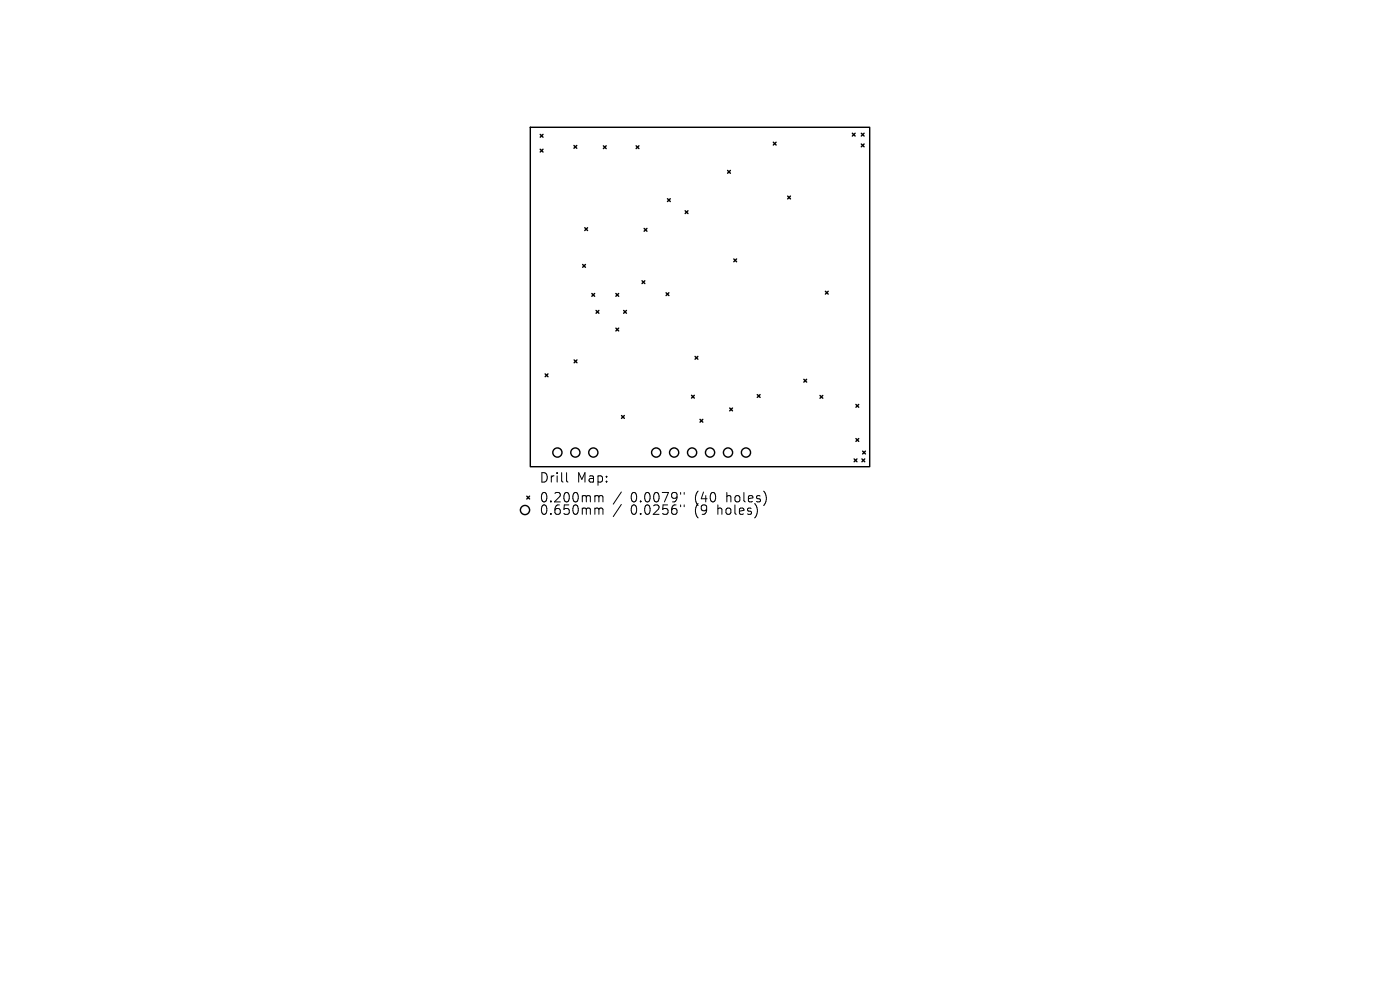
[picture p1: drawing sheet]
<svg xmlns="http://www.w3.org/2000/svg" width="297mm" height="210mm" viewBox="0 0 297 210" stroke-linecap="round" stroke-linejoin="round" font-family="sans-serif">
<defs><g id="words">
<g font-size="2.8">
<text x="114.4" y="102.7">Drill</text>
<text x="114.4" y="106.9">0.200mm</text>
<text x="122.4" y="102.7">Map:</text>
<text x="133.8" y="106.9">0.0079&quot;</text>
<text x="147.5" y="106.9">(40</text>
<text x="154.4" y="106.9">holes)</text>
<text x="114.4" y="109.5">0.650mm</text>
<text x="133.8" y="109.5">0.0256&quot;</text>
<text x="147.5" y="109.5">(9</text>
<text x="152.5" y="109.5">holes)</text>
</g>
</g></defs>
<g fill="none" stroke="#000" stroke-width=".3">
<path d="M112.5 27h72v72h-72zM114.6 28.5l.6 .6M114.6 31.7l.6 .6M115.2 28.5l-.6 .6M115.2 31.7l-.6 .6M121.8 30.9l.6 .6M122.4 30.9l-.6 .6M128 30.9l.6 .6M128.6 30.9l-.6 .6M134.9 30.9l.6 .6M135.5 30.9l-.6 .6M154.4 36.2l.6 .6"/>
<path d="M155 36.2l-.6 .6M164.1 30.2l.6 .6M164.7 30.2l-.6 .6M180.8 28.3l.6 .6M181.4 28.3l-.6 .6M182.7 28.3l.6 .6M182.7 30.5l.6 .6M183.3 28.3l-.6 .6M183.3 30.5l-.6 .6M123.6 56.1l.6 .6M124.1 48.3l.6 .6M124.2 56.1l-.6 .6"/>
<path d="M124.7 48.3l-.6 .6M136.2 59.6l.6 .6M136.7 48.5l.6 .6M136.8 59.6l-.6 .6M137.3 48.5l-.6 .6M141.6 42.2l.6 .6M142.2 42.2l-.6 .6M145.4 44.7l.6 .6M146 44.7l-.6 .6M155.7 54.9l.6 .6M156.3 54.9l-.6 .6M167.1 41.6l.6 .6"/>
<path d="M167.7 41.6l-.6 .6M115.7 79.3l.6 .6M116.3 79.3l-.6 .6M121.8 76.4l.6 .6M122.4 76.4l-.6 .6M125.6 62.3l.6 .6M126.2 62.3l-.6 .6M126.5 65.9l.6 .6M127.1 65.9l-.6 .6M130.7 62.3l.6 .6M130.7 69.6l.6 .6M131.3 62.3l-.6 .6"/>
<path d="M131.3 69.6l-.6 .6M132.3 65.9l.6 .6M132.9 65.9l-.6 .6M141.3 62.1l.6 .6M141.9 62.1l-.6 .6M147.5 75.6l.6 .6M148.1 75.6l-.6 .6M175.1 61.8l.6 .6M175.7 61.8l-.6 .6M131.9 88.1l.6 .6M132.5 88.1l-.6 .6M146.7 83.9l.6 .6"/>
<path d="M147.3 83.9l-.6 .6M148.5 89l.6 .6M149.1 89l-.6 .6M154.8 86.6l.6 .6M155.4 86.6l-.6 .6M160.7 83.7l.6 .6M161.3 83.7l-.6 .6M170.5 80.5l.6 .6M171.1 80.5l-.6 .6M174 83.9l.6 .6M174.6 83.9l-.6 .6M181.2 97.4l.6 .6"/>
<path d="M181.6 85.8l.6 .6M181.6 93l.6 .6M181.8 97.4l-.6 .6M182.2 85.8l-.6 .6M182.2 93l-.6 .6M182.9 97.4l.6 .6M183 95.7l.6 .6M183.5 97.4l-.6 .6M183.6 95.7l-.6 .6M111.8 105.3l.6 .6M112.4 105.3l-.6 .6"/>
<circle cx="118.2" cy="96" r=".97"/>
<circle cx="122.1" cy="96" r=".97"/>
<circle cx="125.9" cy="96" r=".97"/>
<circle cx="139.2" cy="96" r=".97"/>
<circle cx="143" cy="96" r=".97"/>
<circle cx="146.8" cy="96" r=".97"/>
<circle cx="150.6" cy="96" r=".97"/>
<circle cx="154.4" cy="96" r=".97"/>
<circle cx="158.3" cy="96" r=".97"/>
<circle cx="111.4" cy="108.2" r=".97"/>
</g>
<g fill="none" stroke="#000" stroke-width=".21">
<path d="M120.2 100.3v1.7l.3 .3M126.5 105.1h.3l.3 .3M126.5 107.8l.5 .1 .1 .2M127.1 105.4l.2-.3 .5 .1 .1 1.3M127.1 105.4v1.1M127.1 108.1v1M127.1 108.1l.2-.3 .5 .1 .1 1.2M131.8 104.4l-1.7 2.5M131.8 107l-1.7 2.6M144.4 104.5v.3M144.4 107.1v.4M145.1 104.5v.3"/>
<path d="M145.1 107.1v.4"/>
</g>
<use href="#words"/>
</svg>
